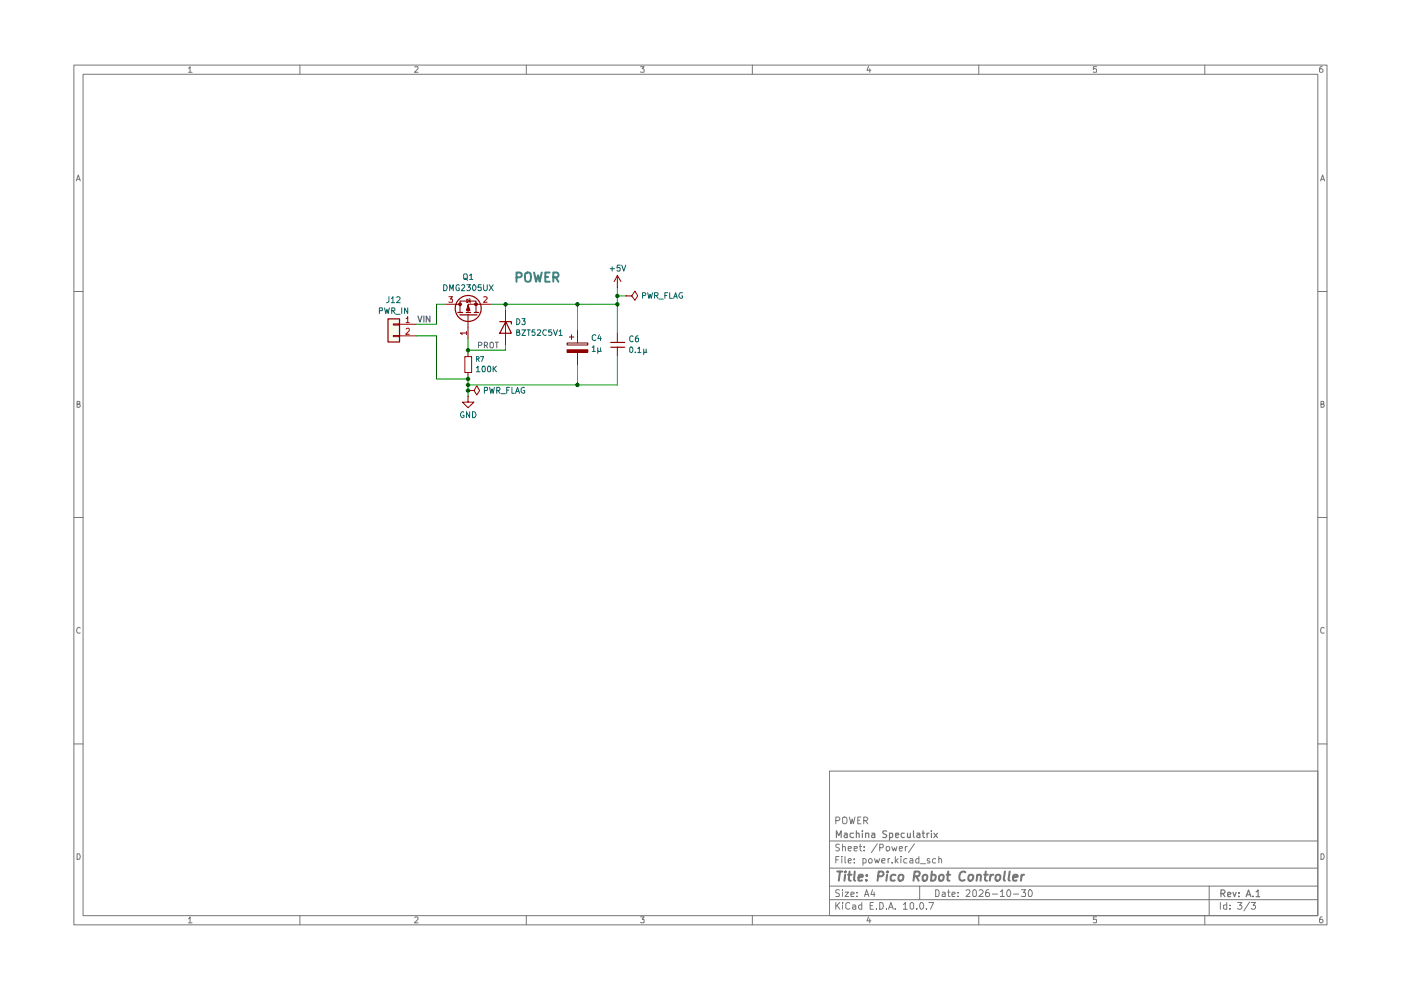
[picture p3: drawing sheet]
<svg xmlns="http://www.w3.org/2000/svg" width="297mm" height="210mm" viewBox="0 0 297 210" stroke-linecap="round" stroke-linejoin="round" font-family="sans-serif">
<g fill="none" stroke="#777" stroke-width=".21">
<path d="M15.7 13.8h265.6v182.3h-265.6zM17.6 15.7h261.8v178.4h-261.8zM40 14.5l.3-.4v1.2M40 15.3h.7M63.6 13.8v1.9M88 14.2l.6-.1v.4l-.7 .8h.7M111.6 13.8v1.9M135.8 14.1h.8l-.5 .5 .5 .1v.5h-.8M159.5 13.8v1.9M184.1 14.1l-.3 .8h.9M184.4 14.6v.7M207.5 13.8v1.9"/>
<path d="M232.5 14.1h-.7v.6l.2-.1 .5 .1-.1 .6-.6-.1M255.4 13.8v1.9M280.3 14.1l-.4 .1a.94 .94 0 0 0 0 1.1h.4l.2-.1v-.4l-.3-.2h-.2l-.3 .2M16.2 38.4l.4-1.3 .4 1.3M16.3 38h.6M280 38.4l.4-1.3 .4 1.3M280.1 38h.6M15.7 61.8h1.9M279.4 61.8h1.9M16.3 85.7l.6-.1v-.4l-.6-.1v1.3h.5l.2-.5-.3-.2M280.1 85.7l.6-.1v-.4l-.6-.1v1.3l.6-.1 .1-.4-.3-.2M15.7 109.7h1.9"/>
<path d="M279.4 109.7h1.9M17 133.2l-.2-.2a.65 .65 0 0 0-.5 .6 .65 .65 0 0 0 .5 .7l.2-.1M280.8 133.2l-.3-.2a.65 .65 0 0 0-.5 .6 .65 .65 0 0 0 .5 .7l.3-.1M15.7 157.7h1.9M279.4 157.7h1.9M175.9 163.5h103.5v30.6h-103.5zM175.9 178.3h103.5M177.2 174h.6l.3-.3v-.2l-.3-.3h-.6v1.5M178 179.1l-.5-.1-.3 .2v.3l.8 .5-.3 .4-.5-.1M178.6 179.6l.6-.1v.9M178.6 173.4l.4-.2a.73 .73 0 0 1 .6 .7 .73 .73 0 0 1-.6 .8l-.4-.2zM178.6 179v1.4"/>
<path d="M179.8 179.9l.7-.1-.1-.3h-.5l-.1 .2 .1 .6h.5M180.1 173.2l.3 1.5 .3-1 .2 1 .4-1.5M181.1 179.9l.7-.1-.1-.3h-.6v.8h.6M181.9 173.9h.4M182.2 179.5h.5M182.4 179v1.2l.3 .2M182.5 173.2h-.6v1.5h.6M183.1 174l.7-.1 .2-.4-.4-.3h-.5v1.5M183.2 179.5v.2M183.5 174l.5 .7M186 178.9l-1.3 1.9M186.5 179.7h.7v-.6l-.7-.1v1.4"/>
<path d="M188 179.5l.6 .1v.6a.45 .45 0 0 1-.6 .1zM189.1 179.5l.3 .9 .3-.7 .2 .7 .3-.9M190.7 179.9l.6-.1v-.3h-.5l-.1 .2 .1 .6h.5M191.9 179.5v.9M192.4 179.5h-.3l-.2 .2M193.9 178.9l-1.3 1.9M16.3 181a.66 .66 0 0 1 .7 .5 .66 .66 0 0 1-.2 .7h-.5zM40 194.8l.3-.4v1.3M40 195.7h.7M63.6 194.1v2M88 194.6l.4-.2 .2 .4-.7 .9h.7M111.6 194.1v2"/>
<path d="M135.8 194.4h.8l-.5 .5 .5 .1v.6h-.8M159.5 194.1v2M175.9 190.8h103.5M175.9 187.9h103.5M175.9 184.1h103.5M177.2 191.3v1.5M177.2 182.3h.5M177.5 191.9l.6 .9M177.9 181.6h-.7v1.4M178 188.7h-.7v.6a.53 .53 0 0 1 .5 .2 .53 .53 0 0 1 .1 .6h-.7M178.1 191.3l-.9 .9M178.5 181.6v.1"/>
<path d="M178.5 182v1M178.6 191.3v.2M178.6 188.6v.2M178.6 189.1v1M178.6 191.9v.9M179.2 189.1h.7l-.7 1h.7M179.2 181.6v1.2l.1 .2M179.8 182.5l.7-.1-.2-.4-.4 .1-.1 .7 .1 .2h.5M180.2 191.5l-.5-.2-.4 .4 .1 .9 .3 .2 .5-.2M180.4 189.7l.7-.2-.1-.3h-.6v.9h.6M180.8 191.9h.4l.2 .1v.8M181.1 182.9v.1"/>
<path d="M181.1 182.1v.2M181.4 192.2l-.6 .1v.4h.6M181.7 190v.1M181.7 189.2v.1M182.7 191.9h-.4l-.3 .2v.4l.3 .3 .4-.1M182.7 191.3v1.5M183 182.1a.45 .45 0 0 1 .6 .2l-.1 .7h-.5M183 182v1.5M183.2 180.3v.1M183.3 190.1l.4-1.5 .5 1.5M183.4 189.7h.7M184.1 194.4l-.3 .8h.9"/>
<path d="M184.1 182.3l.3-.3h.3l.2 .3-.2 .7-.5-.1zM184.4 194.8v.9M184.5 192h.5M185 188.6l-.3 1.1h.8M185.2 191.3h-.7v1.5h.7M185.3 189.1v1M185.4 182l.3 1 .2-.7 .3 .7 .3-1M185.8 192.6v.2M186.5 191.3l.7 .2v1.1l-.3 .2h-.4zM186.9 182.5l.7-.1v-.3l-.4-.1-.3 .3 .1 .7h.6M188 192.6v.2M188.3 182v1"/>
<path d="M188.4 192.8l.5-1.5 .5 1.5M188.6 192.4h.6M188.6 182l-.3 .3M189.1 182.9v.1M189.8 192.6v.2M189.8 181.6v1.4M190 182.5l.4 .5M190.4 182l-.6 .6M191 181.6v.1M191 182v1M191.5 191.8l.4-.5v1.5M191.5 192.8h.9"/>
<path d="M192.3 182.1a.45 .45 0 0 0-.7 .2l.2 .7h.5M193 191.6l.3-.3 .4 .3v.9l-.3 .3-.4-.3zM193 182.1l.4-.1 .1 .3v.7h-.5l-.1-.4 .6-.2M194.4 192.6v.2M194.8 181.6v1.4h-.5l-.2-.7 .3-.3 .4 .1M195 187.9v2.9M195.2 191.4l.1-.1a.76 .76 0 0 1 .5 .8 .76 .76 0 0 1-.5 .7 .97 .97 0 0 1-.1-1.4zM195.2 183.1h1.1M196.4 192.6v.2M196.9 191.3h1.1l-.7 1.5M197.1 182.1h-.5v.4l.6 .2-.1 .3h-.5M198.4 188.6a.8 .8 0 0 1 .8 .6 .8 .8 0 0 1-.3 .9h-.5z"/>
<path d="M198.4 182.1a.45 .45 0 0 0-.7 .2l.2 .7h.5M199.1 182.2l.1-.2 .4 .1v.9M199.1 181.6v1.4M199.8 189.2l.4-.1 .2 .2v.8h-.6l-.1-.4 .7-.2M200.9 189.1h.5M201.1 188.6v1.3l.1 .2h.2M201.8 189.7l.7-.2-.1-.4h-.4l-.2 .2v.6l.1 .2h.5M203.1 190v.1M203.1 189.2v.1M204.8 188.8l.6-.2 .3 .4-.1 .3-.8 .8h.9M206.3 188.8l.4-.2 .3 .4v.8l-.2 .3h-.4l-.2-.3zM207.5 194.1v2"/>
<path d="M207.6 188.8l.2-.2h.3l.3 .5v.2l-.9 .8h.9M209.6 188.6l-.5 .2-.1 1 .1 .3 .6-.1v-.7l-.5-.1-.2 .3M210.4 189.6h1.1M212.1 189.1l.4-.5v1.5M212.1 190.1h.8M213.8 188.6a.89 .89 0 0 1 .3 1.5h-.4l-.3-.5 .1-.6zM214.9 189.6h1.1M216.6 188.6h.8l-.4 .6 .4 .1v.7h-.8M218.1 188.8l.3-.2a.84 .84 0 0 1 .2 1.5l-.5-.1zM232.5 194.4h-.7v.6h.7v.6h-.7M255.4 194.1v2M256.4 187.9v6.2"/>
<path d="M258.7 191.3v1.5M260.1 191.9h-.7v.7l.3 .2 .4-.1M260.1 191.3v1.5M260.8 192.6v.2M260.8 191.9v.1M262.4 191.3h.9l-.5 .6 .4 .1 .1 .5a.59 .59 0 0 1-.9 .1M264.9 191.3l-1.2 1.8M265.3 191.3h.9l-.5 .6 .4 .1 .1 .5a.59 .59 0 0 1-.9 .1M280.1 181a.66 .66 0 0 1 .6 .5 .66 .66 0 0 1-.2 .7h-.4zM280.3 194.4a.72 .72 0 0 0-.5 .5 .72 .72 0 0 0 .2 .8l.4-.1a.42 .42 0 0 0 0-.6 .42 .42 0 0 0-.6 0l-.1 .2"/>
</g>
<g fill="none" stroke="#777" stroke-width=".25">
<path d="M177.3 177.6v-1.5l.5 1.1 .6-1.1v1.5M179 176.7h.5l.1 .9M179.6 177h-.4l-.3 .2 .3 .4 .4-.1M181 176.7h-.6l-.2 .6a.52 .52 0 0 0 .8 .2M181.6 176.7h.5l.1 .9M181.6 176.1v1.5M182.8 176.1v.1M182.8 176.7v.9M183.5 176.7h.6l.1 .9M183.5 176.7v.9M184.9 176.7h.5l.1 .9M185.5 177h-.5l-.2 .2 .2 .4 .5-.1"/>
<path d="M188 176.2h-.8v.4l.7 .4 .1 .3-.3 .3-.5-.1M188.6 177.5h.6v-.8h-.6v1.4M189.9 177.1l.6-.1v-.3h-.6v.1v.7h.6M191.7 176.7h-.6v.6a.45 .45 0 0 0 .6 .2M192.4 176.7v.8l.4 .1 .2-.2M193 176.7v.9M193.7 176.1v1.2l.1 .3M194.4 176.7h.5l.1 .9M195 177h-.4l-.2 .2 .2 .4 .4-.1M195.5 176.7h.5M195.7 176.1v1.2l.3 .3M196.6 176.7v.9"/>
<path d="M197 176.7h-.3l-.1 .2M197.5 176.1v.1M197.5 176.7v.9M198 176.7l.8 .9M198.8 176.7l-.8 .9M258.9 189.4h.7l.1-.5-.2-.2h-.6v1.4M259.2 189.4l.5 .7M260.3 189.7l.7-.2-.1-.2h-.6v.7h.6M261.4 189.2l.3 .9 .4-.9M262.7 190v.1M262.7 189.3v.1M264.2 190.1l.5-1.4 .5 1.4"/>
<path d="M264.4 189.7h.6M265.6 190v.1M266.3 189.1l.4-.4v1.4M266.3 190.1h.8"/>
</g>
<g fill="none" stroke="#777" stroke-width=".42">
<path d="M177.5 184.8h1.1M178.1 184.8l-.3 1.9M179.2 185.5l-.2 1.2M179.3 184.8l-.2 .1 .1 .1 .1-.2-.1 .2M179.8 185.5h.8M180.1 184.8l-.1 1.7 .4 .2M181.2 184.8l-.1 1.7 .2 .2M182 186.1l.9-.2v-.4h-.6l-.2 .2-.1 .9h.8M183.7 186.6v.1M183.8 185.5v.2M186.1 185.8l1-.1 .2-.2-.1-.5-.2-.2h-.7l-.2 1.9M188.1 185.5l-.2 1.2"/>
<path d="M188.2 184.8v.2M189.9 185.5a.72 .72 0 0 0-1.1 .3l.1 .8h.8M190.6 185.6l.6-.1 .4 .3-.2 .8-.3 .1a.46 .46 0 0 1-.6-.4zM193.8 185.8l1-.1 .2-.6-.1-.1-.2-.2h-.8l-.2 1.9M194.3 185.8l.5 .9M195.6 185.8l.4-.3h.5l.1 .3-.1 .8-.3 .1-.5-.1zM197.5 185.5a.6 .6 0 0 1 .9 .3l-.2 .8-.3 .1-.5-.1M197.6 184.8l-.2 1.9M199.1 185.8l.4-.3 .5 .1 .1 .2-.2 .8-.6 .1-.2-.1zM200.7 185.5h.8M201 184.8l-.1 1.7 .4 .2M204.7 185l-.1-.1a.85 .85 0 0 0-1.2 .7v.6a.66 .66 0 0 0 1.1 .4"/>
<path d="M205.4 185.6l.4-.1 .5 .1a.87 .87 0 0 1-.3 1l-.1 .1a.46 .46 0 0 1-.6-.4zM207.2 185.6l.3-.1h.4v1.2M207.2 185.5l-.1 1.2M208.7 185.5h.7M209 184.8l-.2 1.7 .5 .2M210 185.5l-.2 1.2M210.6 185.5h-.4l-.2 .3M211.2 185.6l.3-.1 .5 .1a.87 .87 0 0 1-.2 1l-.2 .1a.46 .46 0 0 1-.6-.4zM213.1 184.8l-.3 1.7 .3 .2M214.1 184.8l-.3 1.7 .3 .2M214.8 186.1l1-.2-.1-.4a.6 .6 0 0 0-.9 .2v.9h.7M216.6 185.5l-.1 1.2"/>
<path d="M217.1 185.5l-.6 .3"/>
</g>
<path d="M82.2 67.6h2.5v4.9h-2.5z" fill="#f8ffe8"/>
<path d="M82.3 67.6h2.4v4.9h-2.4zM106 68.2h2.4v.5M107.2 68.2l1.2 2.5h-2.4zM129.5 72.6h3M129.5 73.6h3" fill="none" stroke="#910000" stroke-width=".25"/>
<g fill="none" stroke="#910000" stroke-width=".21">
<path d="M130.9 58.4v2.5M130.9 58.4l-.7 1.3M130.9 58.4l.8 1.3M83.4 68.7h1.3v.2h-1.3zM83.4 71.1h1.3v.3h-1.3zM84.7 68.7h3.6M84.7 71.2h3.6M98.6 75.6h1.4v3.4h-1.4zM99.2 74.8v.8M99.2 79v.8M107.2 65.8v7.3M120.2 72.7h4.4v.5h-4.4z"/>
<path d="M120.7 71.5h1M121.2 71v1M130.9 60.9h.1M130.9 70.6v2M130.9 73.6v1.9M132.8 62.7h1.1l.7-1 .6 1-.6 1-.7-1M132.8 62.7h.1M99.2 84v1.3h1.3l-1.3 1.1-1.2-1.1h1.2M99.2 84h.1M99.2 82.8h1.3l.6-1 .6 1-.6 .9-.6-.9M99.2 82.8h.1"/>
</g>
<path d="M88.6 67l.4 1.3 .5-1.3M89.9 67v1.3M91.1 67v1.3l-.7-1.3v1.3" fill="none" stroke="#545487" stroke-width=".25"/>
<path d="M86.1 67.6l.3-.5v1.3M86.1 69.8l.2-.2h.3l.2 .2v.3l-.8 .8h.8M86.1 68.4h.7" fill="none" stroke="#b90000" stroke-width=".21"/>
<path d="M120.2 74.2h4.4v.5h-4.4z" fill="#910000"/>
<path d="M97.5 66.2v-2.4h3.4v2.4M99.2 66.7v2.7M120.2 74.2h4.4v.5h-4.4zM122.4 70v2.7M122.4 74.7v2.6" fill="none" stroke="#910000" stroke-width=".21"/>
<path d="M101.4 73.2h.5l.3-.2-.1-.4h-.7v1.1M102.7 73.2h.6v-.6h-.6v1.1M103 73.2l.4 .5M103.9 72.7l.5-.1a.86 .86 0 0 1 .1 1.1h-.4l-.2-.1zM105 72.6h.7M105.3 72.6v1.1" fill="none" stroke="#545487" stroke-width=".21"/>
<g fill="none" stroke="#910000" stroke-width=".25">
<path d="M97.1 66.3h1M97.5 66.8h3.6M98.8 66.3h1M100.5 66.3h1"/>
<circle cx="99.3" cy="65.4" r="2.75"/>
</g>
<path d="M99.3 64.8l.4 1h-.8z" fill="#910000"/>
<path d="M96.9 64.5h.6M99.2 64.8l.5 1h-.8z" fill="none" stroke="#910000" stroke-width=".21"/>
<path d="M97.3 64.3h.4v.4h-.4z" fill="#910000"/>
<path d="M97.3 64.3h.4v.4h-.4z" fill="none" stroke="#910000" stroke-width=".21"/>
<path d="M100.7 64.3h.4v.4h-.4z" fill="#910000"/>
<path d="M94.4 64.5h2.5M99 63.4l.7 .4-.7 .4zM99.2 69.4v2.4M99.5 63.3l.2 .1v.9M100.7 64.3h.4v.4h-.4zM104.1 64.5h-4.9v1.7" fill="none" stroke="#910000" stroke-width=".21"/>
<path d="M95.2 62.9h.7l-.4 .5 .4 .1v.5h-.7M98.9 70.6h-1.3l.4 .4M98.9 70.3v.7M102.5 63l.5-.1 .3 .3-.8 .9h.8" fill="none" stroke="#b90000" stroke-width=".21"/>
<path d="M88.3 71.2h4.2v9.1h6.7M94.4 64.5h-1.9v4.2h-4.2M99.2 71.8v3M99.2 79.8v4.2M104.1 64.5h26.8M107.2 64.5v1.3M107.2 73.1v1.2h-8M122.4 64.5v5.5M122.4 77.3v4.3M130.9 60.9v9.7M130.9 75.5v6.1h-31.7M130.9 62.7h1.9" fill="none" stroke="#090" stroke-width=".21"/>
<path d="M109.5 58.8h.7l.3-.2v-.6l-.3-.2h-.7v1.9M111.4 58a.7 .7 0 0 1 1.1 0 1.44 1.44 0 0 1-.4 1.7l-.6-.1a1.72 1.72 0 0 1-.1-1.6zM113.2 57.8l.5 1.9 .4-1.3 .3 1.3 .5-1.9M115.6 58.7h.6M116.5 57.8h-.9v1.9h.9M117.3 58.8l.9-.1 .2-.2-.1-.5-.2-.2h-.8v1.9M117.8 58.8l.6 .9" fill="none" stroke="#458282" stroke-width=".42"/>
<g fill="#005900">
<circle cx="99.2" cy="74.3" r=".47"/>
<circle cx="99.2" cy="81.6" r=".47"/>
<circle cx="99.2" cy="80.3" r=".47"/>
<circle cx="107.2" cy="64.5" r=".47"/>
<circle cx="122.4" cy="64.5" r=".47"/>
<circle cx="130.9" cy="62.7" r=".47"/>
<circle cx="130.9" cy="64.5" r=".47"/>
<circle cx="122.4" cy="81.6" r=".47"/>
<circle cx="99.2" cy="82.8" r=".47"/>
</g>
<g fill="none" stroke="#006665" stroke-width=".21">
<path d="M98.3 58.3l.2-.2h.4l.2 .2v.8l-.3 .2-.5-.2zM98.5 59h.2l.4 .4M99.6 58.4l.3-.3v1.2M99.6 59.3h.6M129.4 57h.9M129.8 56.6v.9M131.5 56.2h-.6l-.1 .6h.7v.5l-.2 .2h-.3l-.2-.2M131.8 56.2l.4 1.3 .5-1.3M80.4 65.9h.6v-.6h-.6v1.2M81.5 65.3l.3 1.2 .2-.9 .3 .9 .2-1.2M82.5 62.9v.9l-.2 .3-.3 .1M83 63.2l.3-.3v1.3"/>
<path d="M83 64.2h.7M83.1 65.9h.5l.1-.2v-.3l-.6-.1v1.2M83.3 65.9l.4 .6M83.9 66.6h.9M84.2 63.1l.4-.2 .2 .3-.7 1h.7M85.2 65.3v1.2M86.4 65.3v1.2l-.6-1.2v1.2M94.1 60.4a.65 .65 0 0 1 .7 .6 .65 .65 0 0 1-.7 .6zM95.3 61.6v-1.2l.5 .9 .3-.9v1.2M97.4 60.5l-.4-.1-.3 .3v.6l.3 .3h.4v-.6h-.2M97.9 60.5l.4-.1 .3 .3-.8 .9h.8M99 60.4h.7l-.4 .5 .4 .1v.4l-.2 .2h-.4l-.1-.1"/>
<path d="M100.3 60.5l.2-.1a.68 .68 0 0 1 .4 .6 .68 .68 0 0 1-.4 .6 .81 .81 0 0 1-.2-1.1zM101 78l.3-.4v1.2M101 76.1h.5l.1-.3-.6-.2v1M101 78.8h.8M101.3 76.1l.3 .5M101.9 75.6h.6l-.4 1M102 60.4h-.6l-.1 .6 .6-.1 .1 .6-.2 .1-.5-.1M102.3 77.7l.4-.1 .2 .3v.7l-.2 .2-.4-.1zM102.5 60.4v1l.3 .2h.2l.3-.2v-1M103.5 77.7h.5l.1 .7-.2 .4h-.4l-.1-.2zM103.7 60.4l.9 1.2M104.6 77.6v1.2"/>
<path d="M104.6 60.4l-.9 1.2M104.7 78.1l.5 .7M105.2 77.6l-.6 .7M109.6 70.4h.5v-.5h-.5v1.2h.4l.2-.4-.3-.3M109.6 67.6a.64 .64 0 0 1 .6 .6 .64 .64 0 0 1-.6 .6zM110.7 69.9h.7l-.7 1.2h.7M110.7 67.6h.6l-.3 .5 .3 .1v.5l-.1 .1h-.4l-.1-.1M111.8 69.9h.6M112.1 69.9v1.2M113.4 69.9h-.5l-.1 .5h.6v.6h-.6M114 70l.5-.1 .1 .4-.7 .8h.7M115.8 70l-.5-.1a.61 .61 0 0 0-.2 .8 .61 .61 0 0 0 .7 .3"/>
<path d="M116.9 69.9h-.6v.5h.5l.2 .2-.1 .4h-.6M117.3 69.9l.5 1.2 .4-1.2M118.5 70.3l.4-.4v1.2M118.5 71.1h.7M125.6 73.7l.3-.4v1.2M125.6 74.5h.6M126.3 71.1l-.3-.1-.4 .3v.8l.4 .1 .3-.1M126.7 73.7v1.2M127.1 71l-.4 .8h.8M127.3 74.3l.2 .2M127.3 73.7v.8h-.5l-.1-.2M127.3 71.4v.8"/>
<path d="M133.7 73.6h.3a.72 .72 0 0 1-.2 1.2l-.3-.3v-.7zM134.2 71.4l-.3-.2-.4 .3 .1 .8 .3 .2 .3-.2M134.7 74.7v.1M135.2 73.9l.4-.3v1.2M135.2 74.8h.7M135.3 71.2h-.3a.93 .93 0 0 0-.2 1.2l.3 .1 .3-.2v-.5l-.6-.1-.1 .3M136.2 62.7h.5l.2-.5-.2-.1h-.5v1.1M136.5 74v1.2M137 74v.7l-.3 .1-.2-.2M137 74.6l.2 .2M137.3 62.1l.3 1.1 .2-.8 .3 .8 .2-1.1M138.8 62.7h.6l.1-.5-.1-.1h-.6v1.1"/>
<path d="M139.1 62.7l.4 .5M139.7 63.4h.9M141 62.7h.4M141.6 62.1h-.6v1.1M142 62.1v1.1h.6M142.8 63.2l.5-1.1 .3 1.1M142.9 62.9h.6M144.7 62.1h-.5a.61 .61 0 0 0-.2 .7 .61 .61 0 0 0 .7 .4v-.5h-.2M98.3 87.4l-.1-.1a.64 .64 0 0 0-.6 .6 .64 .64 0 0 0 .5 .7l.3-.2v-.3h-.3M99.6 87.3v1.3l-.7-1.3v1.3M100.2 87.3a.65 .65 0 0 1 .7 .6 .65 .65 0 0 1-.7 .7zM102.7 82.8l.6-.1 .1-.5-.7-.1v1.3"/>
<path d="M103.8 82.1l.3 1.3 .2-.9 .3 .9 .2-1.3M105.3 82.8l.6-.1v-.5l-.6-.1v1.3M105.6 82.8l.4 .6M106.3 83.5h.9M107.4 82.7h.5M108 82.1h-.6v1.3M108.5 82.1v1.3h.6M109.3 83.4l.4-1.3 .5 1.3M109.4 83h.6M111.2 82.2l-.3-.1-.4 .4v.6l.4 .3 .4-.2v-.4h-.3"/>
</g>
</svg>
